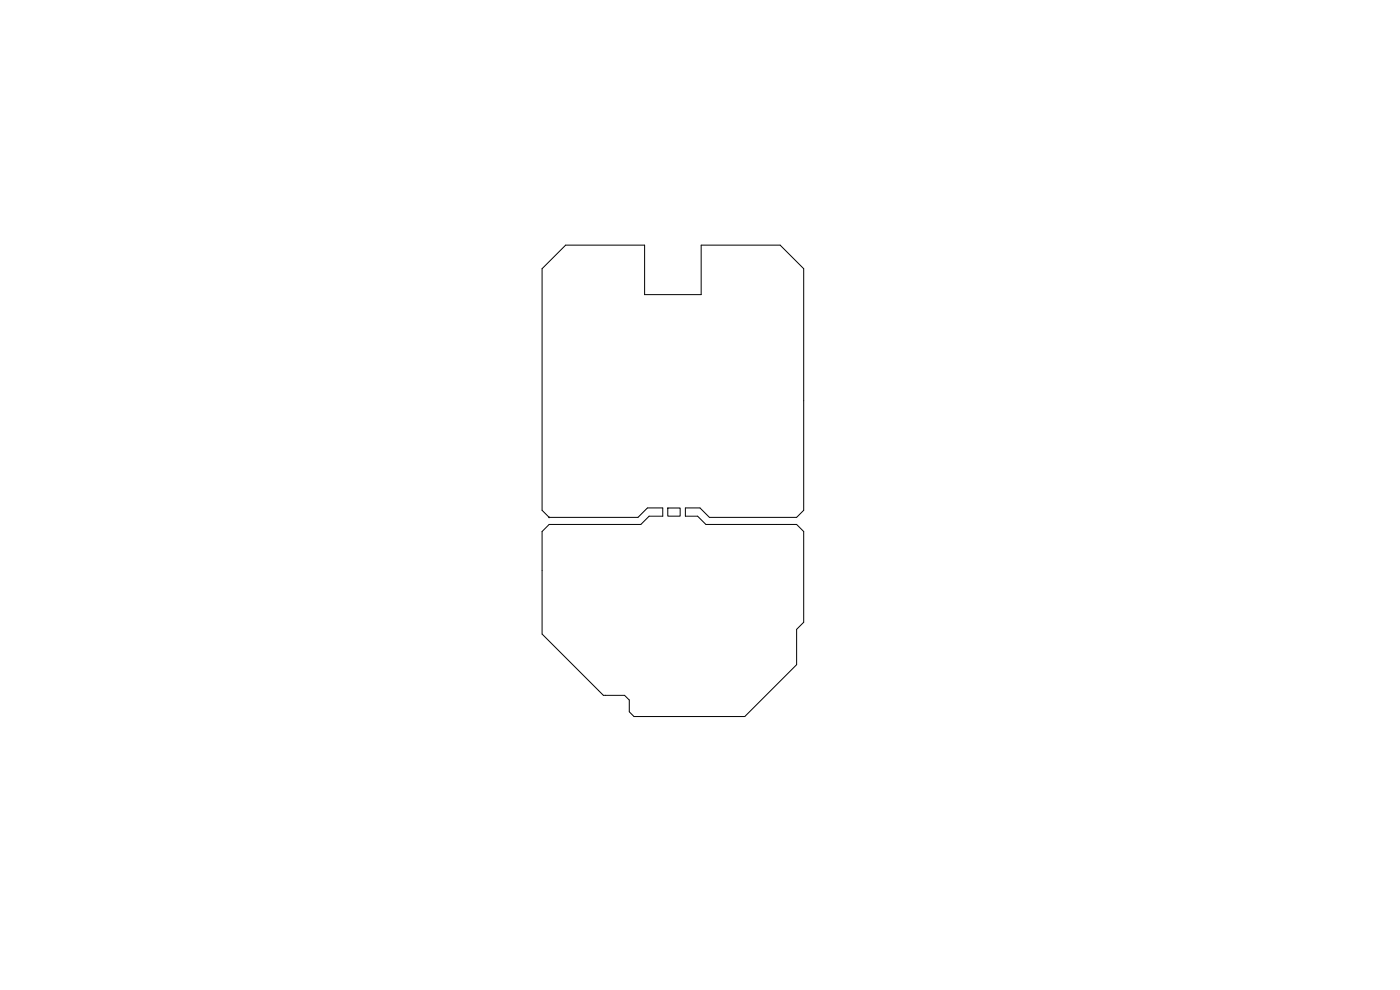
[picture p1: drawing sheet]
<svg xmlns="http://www.w3.org/2000/svg" width="297mm" height="210mm" viewBox="0 0 297 210" stroke-linecap="round" stroke-linejoin="round" font-family="sans-serif">
<path d="M115 57l5-5h16.8v10.5h12v-10.5h16.7l5 5v51.2l-1.5 1.6h-18.5l-2-2h-3.1v1.7h2.6l1.8 1.7h19.2l1.5 1.6v19.2l-1.5 1.5v7.5l-11 11h-23.5l-1-1v-2.5l-1-1h-4.5l-13-13v-21.7l1.5-1.6h19.4l1.8-1.7h2.9v-1.7h-3.3l-2 2h-18.8l-1.5-1.6zM141.7 107.8h2.6v1.7h-2.6z" fill="none" stroke="#000" stroke-width=".21"/>
<circle cx="116.5" cy="109.7" r=".08" fill="#000" stroke="#000" stroke-width=".21"/>
</svg>
